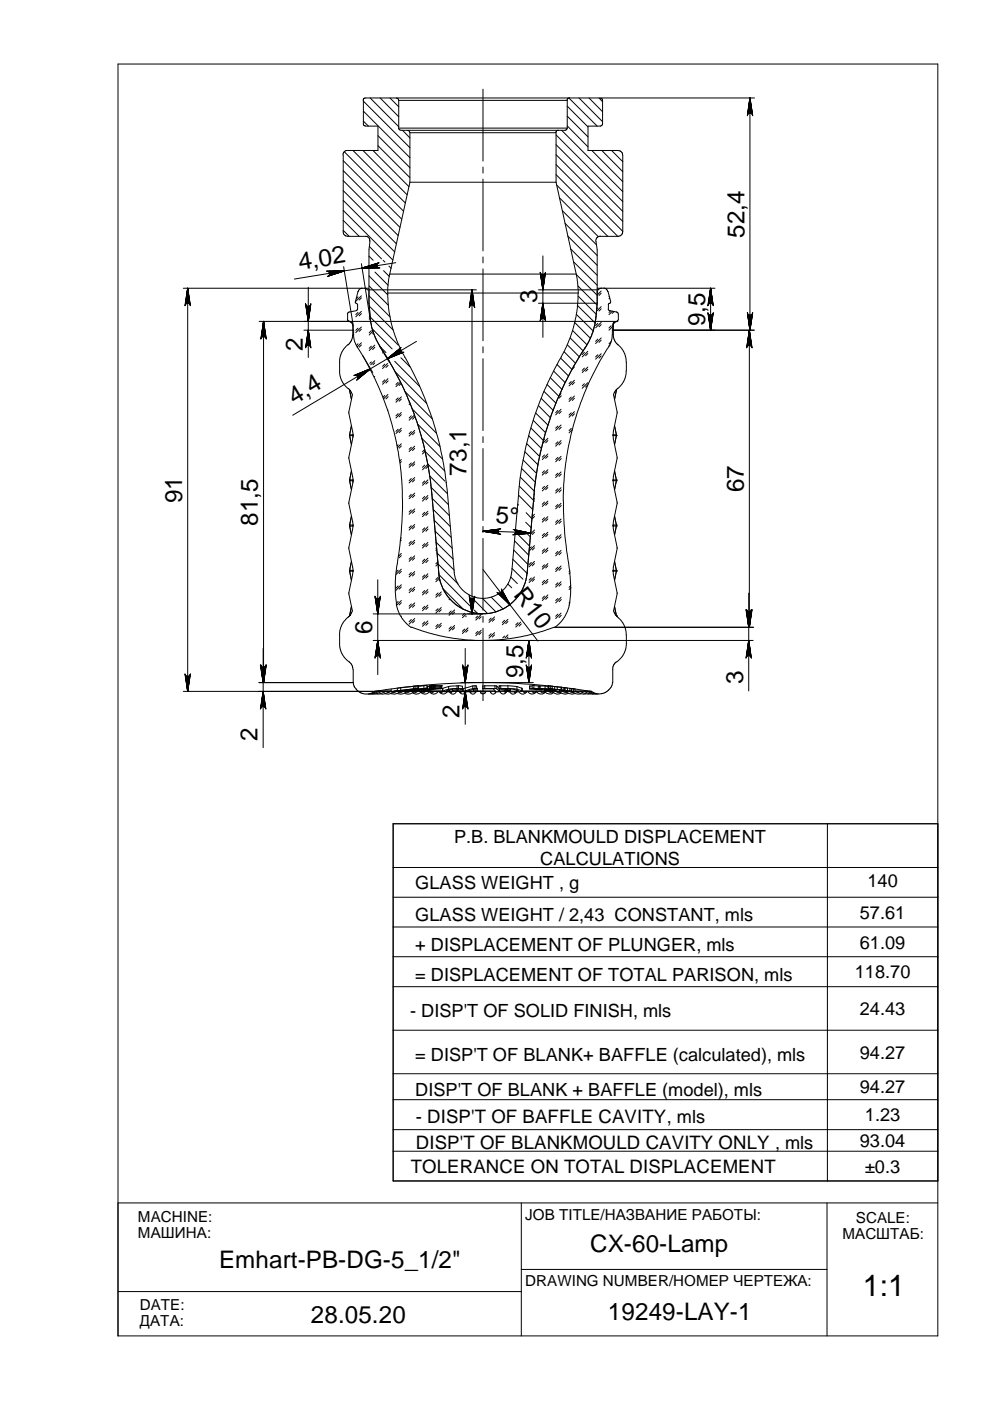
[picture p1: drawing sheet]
<svg xmlns="http://www.w3.org/2000/svg" width="210mm" height="297mm" viewBox="0 0 210 297" stroke-linecap="round" stroke-linejoin="round" font-family="sans-serif">
<defs><g id="words">
<text font-size="6.4" x="182.9" y="274.8">1:1</text>
<g font-size="5.1">
<text x="157.8" y="50.4" transform="rotate(-90 157.8 50.4)">52,4</text>
<text x="63.6" y="57.2" transform="rotate(-9 63.6 57.2)">4,02</text>
<text x="113.9" y="64.3" transform="rotate(-90 113.9 64.3)">3</text>
<text x="149.5" y="69.2" transform="rotate(-90 149.5 69.2)">9,5</text>
<text x="64.2" y="74.4" transform="rotate(-90 64.2 74.4)">2</text>
<text x="62.4" y="85.8" transform="rotate(-31 62.4 85.8)">4,4</text>
<text x="98.9" y="100.8" transform="rotate(-90 98.9 100.8)">73,1</text>
<text x="38.6" y="106.7" transform="rotate(-90 38.6 106.7)">91</text>
<text x="157.7" y="104.4" transform="rotate(-90 157.7 104.4)">67</text>
<text x="54.7" y="111.4" transform="rotate(-90 54.7 111.4)">81,5</text>
<text x="105.1" y="110.9" transform="rotate(2 105.1 110.9)">5°</text>
<text x="108.7" y="126.2" transform="rotate(52 108.7 126.2)">R10</text>
<text x="78.9" y="134.4" transform="rotate(-90 78.9 134.4)">6</text>
<text x="111" y="143.8" transform="rotate(-90 111 143.8)">9,5</text>
<text x="157.6" y="145.1" transform="rotate(-90 157.6 145.1)">3</text>
<text x="97.5" y="152.1" transform="rotate(-90 97.5 152.1)">2</text>
<text x="54.6" y="157.1" transform="rotate(-90 54.6 157.1)">2</text>
<text x="46.4" y="268.8">Emhart-PB-DG-5_1/2&quot;</text>
<text x="125.1" y="265.5">CX-60-Lamp</text>
<text x="65.9" y="280.5">28.05.20</text>
<text x="128.9" y="279.9">19249-LAY-1</text>
</g>
<g font-size="3.9">
<text x="96.3" y="178.8">P.B. BLANKMOULD DISPLACEMENT</text>
<text x="114.6" y="183.5">CALCULATIONS</text>
<text x="88.1" y="188.6">GLASS WEIGHT , g</text>
<text x="183.9" y="188.1">140</text>
<text x="88.1" y="195.3">GLASS WEIGHT / 2,43 CONSTANT, mls</text>
<text x="182.3" y="194.8">57.61</text>
<text x="88.1" y="201.6">+ DISPLACEMENT OF PLUNGER, mls</text>
<text x="182.3" y="201.1">61.09</text>
<text x="88.1" y="207.9">= DISPLACEMENT OF TOTAL PARISON, mls</text>
<text x="181.2" y="207.4">118.70</text>
<text x="87" y="215.7">- DISP'T OF SOLID FINISH, mls</text>
<text x="182.3" y="215.2">24.43</text>
<text x="88.1" y="224.9">= DISP'T OF BLANK+ BAFFLE (calculated), mls</text>
<text x="182.3" y="224.4">94.27</text>
<text x="88.1" y="232.3">DISP'T OF BLANK + BAFFLE (model), mls</text>
<text x="182.3" y="231.8">94.27</text>
<text x="88.2" y="238.2">- DISP'T OF BAFFLE CAVITY, mls</text>
<text x="183.4" y="237.7">1.23</text>
<text x="88.2" y="243.7">DISP'T OF BLANKMOULD CAVITY ONLY , mls</text>
<text x="182.3" y="243.2">93.04</text>
<text x="87.1" y="248.7">TOLERANCE ON TOTAL DISPLACEMENT</text>
<text x="183.4" y="248.6">±0.3</text>
</g>
<g font-size="3.2">
<text x="29.3" y="259.1">MACHINE:</text>
<text x="29.3" y="262.4">МАШИНА:</text>
<text x="111.4" y="258.7">JOB TITLE/НАЗВАНИЕ РАБОТЫ:</text>
<text x="178.6" y="262.6">МАСШТАБ:</text>
<text x="181.5" y="259.3">SCALE:</text>
<text x="111.4" y="272.7">DRAWING NUMBER/НОМЕР ЧЕРТЕЖА:</text>
<text x="29.6" y="277.8">DATE:</text>
<text x="29.6" y="281.1">ДАТА:</text>
</g>
</g></defs>
<g fill="none" stroke="#000" stroke-width=".21">
<path d="M25 13.6h173.8v269.6h-173.8zM102.4 18.9v15.2M72.8 32.9v16.5l.4 .6 .5 .1h4.1l.5 .4 .1 .6M72.8 38.3l11.6 11.6M72.8 36.2l12 12M72.8 34.1l12.4 12.4M73 32.2l12.6 12.6M74.8 31.9l11.1 11.1M77 31.9l9.3 9.4M77 21.3v5.1l.5 .3h2.6v5.2h-6.7l-.5 .3-.2 .7M77 25.7l1.1 1M77 23.6l9.9 9.8"/>
<path d="M77 21.4l9.9 9.9M78.5 20.8l6 6.1M79.1 31.9l7.6 7.7M80.1 30.9l6.8 6.8M80.1 28.8l6.8 6.7M80.6 20.8l3.9 4M82.7 20.8l1.8 1.8M84.1 20.8l.4 .2v.3M84.5 27.2h35.8M84.5 21.3h35.8v5.9M84.5 27.2l.2 .3 .3 .1M84.5 21.3v5.9"/>
<path d="M85 27.6h33.4M85.3 27.6l1.6 1.6M86.4 27.7l.4 .1 .1 .3M86.9 28.1h31v10.5M86.9 38.6h31M86.9 28.1v10.5M86.9 38.6l-4.3 19.5M102.4 35.4v1.3M102.4 38v15.2M117.9 38.6l4.3 19.5M117.9 37l13.1 13.1M117.9 34.9l14.1 14.2"/>
<path d="M117.9 32.8l14.1 14.1M117.9 30.7l14.1 14.1M117.9 28.6l14.1 14.1M118.1 39.3l10.8 10.8M118.4 27.6l-.4 .1-.1 .4M119.1 27.6l12.9 13M120.3 27.2l-.2 .3-.3 .1h-1.4M120.3 26.7l4.4 4.4M120.3 24.6l4.4 4.4M120.3 22.5l4.4 4.4M120.6 20.8l6 5.9M120.7 20.8h-43.4l-.3 .2v.3"/>
<path d="M120.7 20.8l-.4 .2-.1 .3M120.7 20.8h6.6M122.8 20.8l5 5M124.9 20.8l2.9 2.9M125.5 31.9l6.5 6.6M127 20.8l.8 .8M127.3 20.8l.4 .2 .1 .3v5l-.1 .2-.4 .2h-2.6v5.2h6.4M127.4 20.8h32.6M127.6 31.9l4.4 4.5M129.7 31.9l2.3 2.4M131.1 31.9l.6 .3 .3 .7v16.5l-.4 .6-.5 .1h-3.9l-.5 .2-.3 .4 .2 2.2v11.4l-.2 2.9-.7 3.1-1.6 3.5M159 20.8v49.2"/>
<path d="M72.8 48.8l1.2 1.3M72.8 46.7l3.4 3.4M72.8 44.6l10.5 10.5M72.8 42.5l10.9 10.9M72.8 40.4l11.2 11.3M72.9 56.5l1.9 12.2M76.6 55.9l2 12.2M78.2 58.5l4 4M78.2 54.3l.9 .9M78.3 52.3l2.6 2.6M78.4 51.2l-.2 1.7v11.4l.3 2.9M79.5 57.7l2.8 2.8"/>
<path d="M81.2 55.2l.4 .4M81.3 57.4l1.2 1.2M82.5 56.4l.4 .5M82.6 58.1h39.6M82.6 58.1l-.3 2-.1 2M83.9 55.7l-21.5 3.5M102.4 54.5v1.2M102.4 57v15.2M115.1 54.3v17.2M118.7 42l8.2 8.2M119.3 44.7l7.2 7.2M119.8 47.4l6.8 6.8"/>
<path d="M120.4 50.1l6.2 6.1M121 52.8l5.6 5.6M121.6 55.5l5 5M122.2 58.1l.3 1.8 .1 2.2M122.2 58.2l4.4 4.4M38.9 61.1h37.9M39.8 61.1v85.5M54.9 68.1h18.8M55.9 68.1v76.6M64.4 70h10.6l.1 2 .6 1.5M65.4 60.9v14.9M73.8 68.1l.6 .2 .4 .5v2.6l-.4 1.1-1.8 1.9-.6 1.8v3l.2 .8 .7 1.5 .8 .8"/>
<path d="M73.8 68.1h57.2l-.5 .1-.4 .5-.1 2.4 .4 1.3 .7 .7M74.9 68.9v1.1M75.6 64.3h.1M75.6 64.3l.2 .2v1.2l-.2 .2-1.6 .3-.3 .3v1.4l.2 .2 .7 .3 .2 .5M75.7 73.5a61.1 61.1 0 0 1 9.2 41.1l-.1 1a45.4 45.4 0 0 0-.9 10.6l.2 1.8M75.9 62.9l-.4 .5M75.9 66.2l-.5 .5M75.9 69.6l-.5 .4M75.9 72.9l-.3 .4M76.6 62.7l-1.2 1.2M76.6 66l-1.2 1.2M76.6 69.3l-1.2 1.2"/>
<path d="M76.6 72.7l-.9 .9M76.6 63.1l-.4 .5M76.6 66.5l-.4 .5M76.6 69.8l-.4 .5M76.6 73.1l-.4 .5M76.9 75.4l2.1 3.6M77.2 61.1l.5 .1 .2 .3h.3M78.2 61.1h-1.6l-.6 .4-.7 2.5 .2 .3M78.2 62.7l4.5 4.5M78.2 60.6l4.1 4.1M78.3 64.9l5.1 5.1M78.3 61.5h22.7"/>
<path d="M78.4 67l-.1 .2M78.5 67.2l.2 1.9 .5 1.5 .6 1.6 1 1.5M78.5 67.5l-.2 .2M78.5 67.2l6 6M78.7 70.1l-.4 .5M78.7 73.4l-.4 .5M78.7 76.7l-.3 .3M79 69.8l4.1 4.2M79.1 70.2l-.8 .8M79.2 70.6l-.2 .2M79.5 73.2l-1.2 1.1M79.5 76.5l-.9 .8"/>
<path d="M79.5 79.8l-.2 .1M79.5 73.6l-.5 .5M79.5 76.9l-.4 .4M80.4 73.3l2.2 3.6M80.6 73.6l1.2 1.1M80.8 73.8a67.7 67.7 0 0 1 10.8 31M81.1 74.3v.1M81.3 74.6l-.2 .2M81.6 77.2l-.5 .5M82.2 77.1l-1.1 1M82.2 62.1h40.4M82.2 62.1a26.8 26.8 0 0 0 3.7 13.6"/>
<path d="M82.3 77.5l-.5 .4M83.7 76.6l5.3 5.3M83.8 78.9l6.7 6.6M85 75.8l2 2M85.8 75.7a69.6 69.6 0 0 1 9.1 28.8l1.4 17.1 .2 1 1 1.8 1 1.1 1.6 .9 1.8 .5 1.8-.2 1.8-.6 1.6-1.4 1-1.7 .4-1.7 1.5-16.8M88.3 72.4l-26.2 15.6M100.1 61.5v68.7M102.4 73.5v1.3M102.4 76.1v15.2M114.2 61.5h12.3M114.2 64.3h12.3M117.4 78.7l2.4 2.4"/>
<path d="M118.1 77.3l2.5 2.4M118.9 75.9l2.4 2.4M119 75.7a69.8 69.8 0 0 0-9.1 28.8M119.6 74.6l2.4 2.4M120.3 73.1l2.6 2.6M120.9 71.7l2.8 2.7M121.4 70.1l3.1 3M121.8 77.8l-.4 .5M121.9 68.4l3.3 3.3M122.2 66.7l3.6 3.5M122.5 64.8l3.7 3.7M122.6 60.6l4 4.1"/>
<path d="M122.6 62.1l-.3 4-.9 3.9-1.3 3.5-1.1 2.2M122.6 62.8l3.8 3.8M123.9 74.7l-.5 .5M123.9 78l-.5 .5M124 73.7a66.1 66.1 0 0 0-10.8 31.1l-1.4 16.8M124.6 74.5l-1.2 1.2M124.6 77.8l-1.2 1.2M124.6 75l-.4 .4M124.6 78.3l-.4 .4M126.6 61.1h1.3M126.7 61.9l-.1 .2M126.7 65.3l-.2 .2"/>
<path d="M126.7 68.6l-.4 .4M126.7 71.9l-.4 .5M126.7 75.2l-.4 .5M127.5 61.7l-.9 .9M127.5 65l-1.1 1M127.5 68.4l-1.2 1.1M127.5 71.7l-1.2 1.1M127.5 75l-1.2 1.1M127.5 62.2l-.5 .4M127.5 65.5l-.5 .4M127.5 68.8l-.5 .5M127.5 72.1l-.5 .5"/>
<path d="M127.5 75.5l-.5 .4M127.6 61.1l-1 .4M127.9 61.1l.7 .2 .3 .5 .6 2.2M128.1 61.1h23.5M128.9 65.6l.3 .3 1.5 .3M129.2 62.9h-.1M129.3 63.2l-.2 .2M129.3 73.1l-.2 .2M129.5 64l-.2 .3-.3 .2v1.1M129.5 65.9l-.4 .3M129.6 69.1l-.5 .4M129.6 72.4l-.5 .5"/>
<path d="M129.8 66l-.7 .7M129.9 69.2l-.8 .8M129.9 69.7l-.1 .1M130.2 66.1l-.4 .3M130.5 68.2l-.3 .1-.3 .4v1.3M130.7 66.2l.4 .2v1.4l-.2 .3-.3 .1M131.1 73.1l.8 .8 .6 1.1 .3 1.8v1.9l-.3 1.5-.5 1.2-.9 .9M150.7 61.1v8.9M158.9 70v63M160 70h-30.2v1.8l-.6 1.5a60.3 60.3 0 0 0-9.8 32.9M73.8 82.3l.6 .7 .3 .7-.7 3.9 .8 4.3v.8M74.1 92.1v.3z"/>
<path d="M74.1 82.7v.1zM74.1 92.4h.1M74.1 92.4l.4 1.9M74.1 92.4h.7M74.2 82.7l.3 2M74.5 99.9l-.4 1.9M74.5 90.3l-.4 1.9h.7M74.8 92.2v.2M74.8 92.4l-.8 4.6 .8 4.5v.8M81.6 80.5l-.5 .5M81.6 83.8l-.4 .4M82.3 80.3l-1.2 1.2"/>
<path d="M82.3 83.6l-1 1M82.3 86.9l-.1 .1M82.3 80.8l-.5 .4M82.3 84.1l-.5 .5M84.4 81.1l-.5 .4M84.4 84.4l-.5 .4M84.4 87.7l-.5 .5M84.4 91l-.5 .5M84.4 94.3l-.2 .2M84.9 81l-1 1M85 81.3l-.4 .4M85.1 84.1l-1.2 1.2"/>
<path d="M85.1 87.4l-1.2 1.2M85.1 90.8l-1.2 1.1M85.1 94.1l-.8 .8M85.1 97.4l-.3 .3M85.1 84.6l-.5 .5M85.1 87.9l-.5 .5M85.1 91.3l-.5 .4M85.1 94.6l-.5 .4M85.1 97.9l-.3 .3M85.9 83l5.8 5.8M86.8 85.2l-.1 .1M87 85.6l-.3 .2"/>
<path d="M87.2 88.2l-.5 .4M87.2 91.5l-.5 .5M87.2 94.8l-.5 .5M87.2 98.2l-.5 .4M87.4 86.7l5.1 5.1M87.9 88l-1.2 1.1M87.9 91.3l-1.2 1.1M87.9 94.6l-1.2 1.1M87.9 97.9l-1.2 1.2M87.9 88.4l-.4 .5M87.9 91.7l-.4 .5M87.9 95.1l-.4 .4"/>
<path d="M87.9 98.4l-.4 .4M88.6 89.9l4.7 4.8M89.5 92.9l4.4 4.5M89.6 99.6l1.1-1.1 3.6 3.5M90 95.3l-.4 .5M90 98.6l-.4 .5M90.1 95.7l-.5 .6M90.2 95.7l4.1 4.2M90.8 98.9l-.5 .4M102.4 92.6v1.2M102.4 95.1v15.2M110.6 99.3l2.9 2.9"/>
<path d="M110.9 97.5l2.9 2.9M111.3 95.8l2.8 2.8M111.7 94.1l2.7 2.7M112.1 92.4l2.7 2.7M112.6 90.7l2.6 2.7 .2-.2M113.1 89.1l2.6 2.7M113.6 87.6l2.6 2.6M114.2 86l2.5 2.6M114.8 84.5l2.5 2.5M115.4 83l2.5 2.5M115.4 96.5l-.4 .4M115.4 99.8l-.4 .5"/>
<path d="M116 81.5l2.5 2.5M116.2 92.9l-1.1 1.1M116.2 96.3l-1.2 1.1M116.2 99.6l-1.2 1.1M116.2 93.4l-.5 .5M116.2 96.7l-.5 .5M116.7 80.1l2.5 2.5M118.3 87l-.5 .5M118.3 90.3l-.5 .5M118.3 93.7l-.5 .4M118.3 97l-.5 .4M119 83.5l-.4 .4"/>
<path d="M119 86.8l-1.2 1.2M119 90.1l-1.2 1.2M119 93.4l-1.2 1.2M119 96.8l-1.2 1.1M119 83.9l-.5 .5M119 87.2l-.5 .5M119 90.6l-.5 .4M119 93.9l-.5 .4M119 97.2l-.5 .5M121.1 80.9l-.5 .5M121.1 84.2l-.5 .5M121.1 87.5l-.5 .5"/>
<path d="M121.1 90.8l-.5 .5M121.4 91l-.8 .8M121.8 80.6l-1.2 1.2M121.8 84l-1.2 1.1M121.8 87.3l-1.2 1.2M121.8 81.1l-.5 .5M121.8 84.4l-.5 .5M121.8 87.7l-.5 .5M123.9 81.4l-.5 .4M124.6 81.1l-1.2 1.2M124.6 81.6l-.4 .5M130 92.4h.7"/>
<path d="M130 92.2h.7M130.3 99.9l.4 1.9M130.3 90.3l.4 1.9M130.6 82.7h.1M130.7 92.2v.2M130.7 92.4h.1M130.7 92.4l-.4 1.9M130.7 82.7l-.4 2M130.7 82.7h.1M130.9 87.3l-.9 4.8v1l.9 3.9-.9 4v1.2l.9 4.3M131 82.3l-.6 .7-.3 .6 .8 3.8M74.1 111.3v.2"/>
<path d="M74.1 101.8v.1M74.1 101.8h.1M74.1 111.3h.1M74.1 101.9h.1M74.1 111.5h.1M74.1 101.9l.4 1.9M74.1 111.5l.4 1.9M74.1 101.9h.7M74.1 101.8h.7M74.1 111.5h.7M74.1 111.3h.7M74.5 109.5l-.4 1.8"/>
<path d="M74.5 119l-.4 1.9M74.8 101.8v.1M74.8 111.3v.2M74.8 102l-.8 4.5 .8 4.6v1.1l-.8 3.9 .8 4.6v1.1l-.8 3.9 .7 3.8-.3 .7-.7 .7M85.1 114l-.1 .2M85.1 117.3l-.6 .7M85.1 114.5l-.2 .2M85.1 117.8l-.5 .5M87.2 101.5l-.5 .4M87.2 104.8l-.5 .5M87.2 108.1l-.5 .5M87.2 111.4l-.5 .5"/>
<path d="M87.2 114.8l-.5 .4M87.2 118.1l-.5 .5M87.9 101.2l-1.2 1.2M87.9 104.5l-1.2 1.2M87.9 107.9l-1.2 1.1M87.9 111.2l-1.2 1.2M87.9 114.5l-1.2 1.2M87.9 117.8l-1.2 1.2M87.9 101.7l-.4 .5M87.9 105l-.4 .5M87.9 108.4l-.4 .4M87.9 111.7l-.4 .4"/>
<path d="M87.9 115l-.4 .5M87.9 118.3l-.4 .5M90 102l-.4 .4M90 105.3l-.4 .4M90 108.6l-.4 .5M90 111.9l-.4 .5M90 115.3l-.4 .4M90 118.6l-.4 .4M90.7 101.8l-1.1 1.1M90.7 105.1l-1.1 1.1M90.7 108.4l-1.1 1.1M90.7 111.7l-1.1 1.1"/>
<path d="M90.7 115l-1.1 1.2M90.7 118.3l-1.1 1.2M90.8 102.2l-.5 .4M90.8 105.5l-.5 .5M90.8 108.8l-.5 .5M90.8 112.2l-.5 .4M90.8 115.5l-.5 .4M90.8 118.8l-.5 .5M91.1 101l3.8 3.7M91.4 103.4l3.7 3.6M91.6 104.8l1.6 17.9 1.1 2.9 1 1.3 1.5 1.4 1.5 .9 1.5 .6 1.4 .3 2.7-.1 2.6-.8 1.5-.9 1.9-1.9 .9-1.4 .5-1.4 .4-2M91.7 105.7l3.6 3.6"/>
<path d="M91.9 108l3.6 3.6M92.1 110.3l3.6 3.6M92.3 112.6l3.6 3.6M92.5 115l3.6 3.6M92.6 116.5l-.2 .2M92.6 116.1l-.2 .1M92.7 117.2l3.6 3.7M92.8 119.1l-.4 .4M92.9 119.5l-.5 .5M92.9 119.6l4.2 4.2M94.6 102.3h.1M102.4 112.6l10.1 .5"/>
<path d="M102.4 111.6v1.3M102.4 114.2v15.2M108.7 118.6l3.1 3M108.9 116.6l3 3.1M109.1 114.7l3 3M109.3 112.8l3 3M109.8 106.9l.1 .2M109.9 105l3 3M110.1 103.1l3 3M110.3 101.2l3 2.9M111.4 112.8l1 1M111.5 110.7l1.1 1.2"/>
<path d="M111.5 108.7l1.3 1.3M112.6 112.6v.1M112.6 115.9l-.4 .4M112.6 119.2l-.4 .5M113.3 105.7l-.1 .2M113.3 109l-.5 .5M113.3 112.4l-.8 .8M113.3 115.7l-1.1 1.1M113.3 119l-1.1 1.2M113.3 106.2l-.2 .2M113.3 109.5l-.4 .5M113.3 112.8l-.4 .5"/>
<path d="M113.3 116.1l-.4 .5M113.3 119.5l-.4 .5M115.4 103.1l-.4 .5M115.4 106.5l-.4 .4M115.4 109.8l-.4 .4M115.4 113.1l-.4 .5M115.4 116.4l-.4 .5M115.4 119.7l-.4 .5M116.2 102.9l-1.2 1.2M116.2 106.2l-1.2 1.2M116.2 109.5l-1.2 1.2M116.2 112.8l-1.2 1.2"/>
<path d="M116.2 116.2l-1.2 1.1M116.2 119.5l-1.2 1.2M116.2 100.1l-.5 .4M116.2 103.4l-.5 .4M116.2 106.7l-.5 .4M116.2 110l-.5 .5M116.2 113.3l-.5 .5M116.2 116.7l-.5 .4M116.2 120l-.5 .4M118.3 100.3l-.5 .5M118.3 103.6l-.5 .5M118.3 107l-.5 .4"/>
<path d="M118.3 110.3l-.5 .4M118.3 113.6l-.5 .5M118.3 116.9l-.5 .5M119 100.1l-1.2 1.1M119 103.4l-1.2 1.1M119 106.7l-1.2 1.2M119 110.1l-1.2 1.1M119 113.4l-1.2 1.1M119 116.7l-1.2 1.1M119 100.5l-.5 .5M119 103.9l-.5 .4M119 107.2l-.5 .4"/>
<path d="M119 110.5l-.5 .5M119 113.8l-.5 .5M119 117.2l-.5 .4M119.5 106.2l.2 6.8 .9 6.4M120.6 119.5a26.5 26.5 0 0 1 0 9.2l-.2 .8-1 1.8-1.7 1.7M130 111.5l.9 4.6M130 111.3v.2M130 101.9h.7M130 101.8h.7M130 111.5h.7M130 111.3h.7M130.3 109.5l.4 1.8"/>
<path d="M130.3 119l.4 1.9M130.7 111.3v.2M130.7 101.8v.1M130.7 111.5h.1M130.7 101.9h.1M130.7 101.8h.1M130.7 111.3h.1M130.7 111.5l-.4 1.9M130.7 101.9l-.4 1.9M130.8 116.1l-.8 4.8M130.9 106.5l-.9 4.8M55.8 137.5v21"/>
<path d="M72 134.6v2.4l.3 1.2 .6 1.1 1.1 1M73.8 130.9l-.9 .8-.5 1-.3 1-.1 .9M74.1 130.5v.1zM74.1 120.9v.2M74.1 130.5h.1M74.1 120.9h.1M74.1 121.1h.1M74.1 121.1l.4 1.9M74.1 121.1h.7M74.1 120.9h.7M74.5 128.6l-.4 1.9M74.8 120.9v.2"/>
<path d="M79.1 135.8h23.2M79.1 130.2h23.2M80.1 122.9v20.1M84 128l.4 1.5 .8 1.6 1.5 1.6 .6 .3M84.4 120.9l-.4 .4M84.4 124.2l-.5 .5M84.4 127.5l-.4 .4M85.1 120.7l-1.2 1.1M85.1 124l-1.2 1.2M85.1 127.3l-1 1M85.1 130.6l-.1 .1M85.1 121.1l-.5 .5"/>
<path d="M85.1 124.4l-.5 .5M85.1 127.8l-.5 .5M87.2 121.4l-.5 .5M87.2 124.7l-.5 .5M87.2 128l-.5 .5M87.2 131.3l-.5 .5M87.3 133a41.6 41.6 0 0 0 13.6 2.8h2.6a42.7 42.7 0 0 0 14-2.8h42.3M87.9 121.2l-1.2 1.1M87.9 124.5l-1.2 1.2M87.9 127.8l-1.2 1.2M87.9 131.1l-1.2 1.2M87.9 121.7l-.4 .4"/>
<path d="M87.9 125l-.4 .4M87.9 128.3l-.4 .5M87.9 131.6l-.4 .5M90 121.9l-.4 .5M90 125.2l-.4 .5M90 128.6l-.4 .4M90 131.9l-.4 .4M90.7 121.7l-1.1 1.1M90.7 125l-1.1 1.1M90.7 128.3l-1.1 1.2M90.7 131.6l-1.1 1.2M90.8 122.1l-.5 .5"/>
<path d="M90.8 125.5l-.5 .4M90.8 128.8l-.5 .4M90.8 132.1l-.5 .5M92.9 122.4l-.5 .5M92.9 125.7l-.5 .5M92.9 129.1l-.5 .4M92.9 132.4l-.5 .4M93.1 121.9l6.5 6.5M93.2 122.5l-.8 .8M93.3 122.9l-.2 .2M93.6 125.5l-1.2 1.1M93.6 128.8l-1.2 1.2"/>
<path d="M93.6 132.2l-1.2 1.1M93.6 126l-.5 .4M93.6 129.3l-.5 .4M93.6 132.6l-.5 .5M94 124.9l4.3 4.3M95.4 127l-.2 .2M95.7 129.5l-.5 .5M95.7 132.9l-.5 .4M96.4 129.3l-1.2 1.2M96.4 132.6l-1.2 1.2M96.4 129.8l-.5 .4M96.4 133.1l-.5 .4"/>
<path d="M98.5 130l-.5 .5M98.5 133.4l-.5 .4M98.6 137.5v16.1M98.8 130.2l-.8 .8M98.8 130.6v.2M99.2 133.1l-1.2 1.2M99.2 133.6l-.4 .5M99.4 126.1l.2 .2M100.5 127.2l2.9 2.9M100.5 129.4l.8 .7M101.3 130.6l-.4 .4M101.3 133.8l-.4 .5"/>
<path d="M102 130.3l-1.1 1.2M102 133.6l-1.1 1.2M102 130.8l-.4 .4M102 134.1l-.4 .5M102.3 126.9l2.9 2.8M102.4 130.7v1.2M102.4 133.2v15.3M102.4 120.8l11.6 15.1M102.5 135.8h57.2M104.1 131l-.4 .5M104.1 134.4l-.4 .4M104.1 126.6l2.6 2.5"/>
<path d="M104.9 130.8l-1.2 1.2M104.9 134.1l-1.2 1.2M104.9 131.3l-.5 .4M104.9 134.6l-.5 .5M107 131.5l-.5 .5M107 134.9l-.4 .3M107.7 131.3l-1.2 1.1M107.7 134.6l-.6 .6M107.7 131.8l-.5 .4M107.7 135.1l-.2 .1M107.7 123.9l.8 .7M108.3 122.3l1.4 1.4"/>
<path d="M108.5 120.5l2.4 2.3M109.8 132l-.5 .5M110.4 131.9l-1.1 1.1M110.5 132.3l-.4 .4M112.1 135.8v8.9M112.6 122.5l-.4 .5M113.3 122.3l-1.1 1.2M113.3 122.8l-.4 .5M115.4 123l-.4 .5M115.4 126.4l-.4 .5M116.2 122.8l-1.2 1.2M116.2 126.1l-1.2 1.2"/>
<path d="M116.2 123.3l-.5 .5M116.2 126.6l-.5 .5M118.3 120.3l-.5 .4M118.3 123.6l-.5 .4M118.3 126.9l-.5 .4M118.3 130.2l-.5 .5M119 120l-1.2 1.2M119 123.3l-1.2 1.2M119 126.6l-1.2 1.2M119 130l-1.2 1.1M119 120.5l-.5 .4M119 123.8l-.5 .5"/>
<path d="M119 127.1l-.5 .5M119 130.5l-.5 .4M120.7 128.3h-.1M120.8 121l-.2 .2M120.8 127.7l-.2 .1M120.9 121.4l-.3 .3M121 124.6l-.4 .4M121 124.1l-.4 .4M130 121.1l.9 4.6-.8 3.8M130 120.9v.2M130 121.1h.7M130 120.9h.7"/>
<path d="M130.1 129.5l.3 .7 .7 .7M130.3 128.6l.4 1.9M130.6 130.5h.1M130.7 120.9v.2M130.7 130.5v.1M130.7 121.1h.1M130.7 130.5h.1M130.7 120.9h.1M130.7 121.1l-.4 1.9M130.7 130.6h.1M131 130.9l.9 .9 .7 1.4 .2 1.4v2.2l-.2 1-.4 1-1.4 1.6M158.7 125.8v20.7"/>
<path d="M38.9 146.6h66.1M54.9 144.7h20v.4l.4 .7 .6 .7 .7 .5 1.6 .1 1.2-.5 .7-.1M74 140.4l.7 .8 .1 .7M74.9 141.9v2.8M80.3 146.6h-.7l.2-.1a2.61 2.61 0 0 1-1.7 .6M80.3 146.5a2.85 2.85 0 0 1-1.9 .6M80.9 146.5a2.72 2.72 0 0 1-2 .6M81.7 146.5a2.55 2.55 0 0 1-2.1 .6M81.8 146.6l-.3 .2M82.6 146.5a2.46 2.46 0 0 1-2.1 .6M82.9 146.6l-.7 .3M82.9 146.5h-2.7a139.2 139.2 0 0 1 44.4 0"/>
<path d="M82.9 146.1v.6M83.7 146.6h.2M83.7 146.5a2.16 2.16 0 0 1-2.1 .6M84.2 146.5l-1.3 .2M84.3 146.5l-.7 .1 .7-.1M84.3 146.5l-1.4 .2M84.3 146.5h.1M84.3 146.5h.6M84.9 146.4v.2h-.8l-.8 .3M84.9 146.6a2.07 2.07 0 0 1-2 .5M85 145.8l-.8 .1v.6M85 145.8l2.7-.3v.5"/>
<path d="M85 146.4l-.8 .1M85 145.8v.6M85.1 146.4v.1M85.5 146.5h.1M85.7 146.5h.1M86.1 146.5h.1M86.2 146.3l-1.1 .2M86.2 146.3h.2M86.2 146.2v.1M86.3 146.6a1.72 1.72 0 0 1-2 .4M86.3 146.6h-.9l-.9 .3M86.3 146.6h.4"/>
<path d="M86.3 146.5l1.9-.3-1.4 .3M86.3 146.5h-.2h.7M86.3 146.5h.1M86.4 146.2v.1M86.7 146.3h-.3M86.7 146.2v.1M86.8 146.5h.3M86.9 146.3l-2 .3 .2-.1M86.9 146.3l.6-.1-2 .3h.2M86.9 146.3l-1.2 .2M86.9 146.3h.1M86.9 146.6l-.5 .3h-.4"/>
<path d="M86.9 146.2l-.2 .1M86.9 146.2h.1M86.9 146.2h.3M87.1 146.4v.1M87.2 146.1v.1M87.3 146.5h-.2h2.3M87.3 146.4v.1M87.4 146.2h-.2M87.4 146.2h.2M87.4 146.1v.1M87.5 146.2v.1M87.6 146.2l-.7 .1"/>
<path d="M87.6 146.1v.1M87.9 146.5a1.52 1.52 0 0 1-2.1 .4M87.9 146.2h-.3M87.9 146.2h.2M87.9 146.1v.1M88 145.4l-.2 .1M88 146l-3 .4M88 145.4v.6M88.1 146v.2M88.2 146.2h.1M88.2 146.2h-.6M88.3 146.1l-.2 .1"/>
<path d="M88.3 146.1h.2M88.3 146v.1M88.4 145.4h-.4M88.4 146h-.4M88.4 146h.3M88.4 145.4h.3M88.4 145.4v.6M88.5 146v.1M88.5 146.6l-.5 .3-.5-.1M88.7 146l-4.4 .5M88.7 145.4v.6M88.7 146h.1"/>
<path d="M88.9 146.2l-1.6 .3M88.9 146.1v.1M89.1 146.2h-.2M89.1 146.2h.2M89.1 146.1v.1M89.3 146.1v.1M89.3 146.2v.3M89.4 146.6a1.36 1.36 0 0 1-1.9 .3M89.5 146.2h-.2M89.5 146.2h.1M89.5 146.2l-1.3 .2 1.1 .1M89.5 146v.2"/>
<path d="M89.6 146.2h.2M89.6 146v.2M89.8 146v.2M89.9 145.4l-1.2 .1M89.9 145.4h.7v.9M89.9 146l-1.4 .1M89.9 146l.7-.1-.3 .1M89.9 146.5h3.9M89.9 145.4v.6M90 146.1l-.2 .1M90 146.1h.5M90 146v.1"/>
<path d="M90.1 146.2h.1M90.1 146.2h-.6M90.2 146v.1M90.3 146l-2.1 .2M90.3 146v.1M90.5 145.5h.1M90.5 146.2h.2M90.5 146.2h-.4M90.6 146.3l-1.3 .2M90.6 146.3h.1M90.6 146.1h-.1M90.6 145.5v.6"/>
<path d="M90.6 146.2v.1M90.7 146.2h.1M90.7 146.2v.1M90.8 146.2h.1M90.7 146.2h.2M91 146.6l.4 .3h.3l.3-.3h.9a1.01 1.01 0 0 1-.9 .6 1.01 1.01 0 0 1-.9-.6M91 145.5h.1M91 145.5h-.4M91 146l-.4 .1M91 146h.1M91 145.5v.5M91.1 146.6a1.17 1.17 0 0 1-1.9 .2"/>
<path d="M91.1 145.5h.1M91.1 146h.1M91.1 145.5v.5M91.1 146.6h-.8l-.5 .3-.6-.1M91.1 145.4h.1M91.2 145.4h.1M91.2 146h.1M91.2 145.4l-.1 .6M91.2 145.4v.6M91.3 146h-.1M91.3 146h.1M91.4 145.4h.1"/>
<path d="M91.4 145.4h-.2M91.4 146h-.3M91.4 145.4v.6M91.5 145.4h.1M91.5 145.9h.1M91.5 145.9l-.1 .1M91.5 145.4v.5M91.5 146.1l-.7 .1M91.6 146.1l-.7 .1M91.6 146v.1M91.6 145.4h.1M91.6 145.9h.1"/>
<path d="M91.6 145.4v.5M91.7 146.2h.1M91.7 146.2l-2.3 .3M91.7 145.9h.2M91.7 145.4v.5M91.8 146l-.2 .1M91.8 146h.2M91.8 146h.1M91.9 145.3h.1M91.9 145.3l-.2 .1M91.9 145.9h.1M91.9 145.3v.6"/>
<path d="M92 145.3l.1 .1M92 145.9h.1M92 146l-.5 .1M92 145.3v.6M92 146h.1M92.1 145.4h.1M92.1 145.9h.1M92.1 145.4v.5M92.2 145.4h.1M92.2 146h.1M92.2 146h-.2M92.2 146.1h.1"/>
<path d="M92.2 146.1h-.5M92.2 145.4v.6M92.2 146h.5M92.5 145.4h.2M92.5 145.4h-.3v.6M92.5 145.4v.6M92.7 145.4h.2M92.7 145.4v.6M92.9 145.4h.2M92.9 146h-.2M92.9 146h.2M92.9 145.4v.6"/>
<path d="M93.1 145.4h.2M93.1 146h.2M93.1 145.4v.6M93.3 145.4h.1M93.3 146h.1M93.3 145.4v.6M93.4 145.4h.2M93.4 146h.2M93.4 145.4v.6M93.6 145.4h.1M93.6 146h.1M93.6 145.4v.6"/>
<path d="M93.6 145.4v.6l-1.4 .1M93.9 146v.5M94.8 146.6a.92 .92 0 0 1-.8 .6 .92 .92 0 0 1-.9-.6M95 146.6h.3M95 146.4v.2M95.1 145.6l-1.2 .4M95.1 146.1l-1.2 .4M95.1 145.6v.5M95.3 146.3v.3M95.8 146.6l-.2 .3-.4-.3a.81 .81 0 0 0 .8 .6 .81 .81 0 0 0 .8-.7l-.4 .1M96 146.5l-.7 .1M96 146.1v.4"/>
<path d="M96.8 146.5h1.3M96.9 145.4h.3M96.9 145.4l-1.8 .2M96.9 146l-1.8 .1M96.9 146h.3M96.9 145.4v.6M97.2 146.1a5.1 5.1 0 0 0-2.6 .4l.4 .1M97.2 146.1l-1.2 .4M97.2 146.1h.1M97.2 146h.8a6.8 6.8 0 0 1-4.1 .6l-.3 .3h-.2l-.3-.3M97.2 145.4l.8 .1M97.2 145.4v.6"/>
<path d="M97.4 146.6l.1 .2M97.7 144.7h4.6M98 145.5v.6M98.1 146.6h-.3l-.1 .3-.2-.1M98.1 146.6h.1M98.1 146.1v.5M98.1 146.1h.1M98.2 146l-.1 .1M98.2 146v.6M98.7 146.8l.1-.1zM98.8 146.7a.68 .68 0 0 1-.6 .5 .68 .68 0 0 1-.7-.4M99.4 146.5v.1"/>
<path d="M99.6 146.7l.1 .2 .2-.2M99.7 146.8a.59 .59 0 0 0 .5 .4 .59 .59 0 0 0 .6-.4M100.2 145.4l-2 .6M100.2 146l-2 .6M100.2 146h.5M100.2 145.4v.6M100.4 146.2l.1 .3M100.5 146.2v.3M100.7 145.4h.3v.6M100.7 145.4h-.5M100.7 146h.3l-1.9 .6M100.7 145.4v.6"/>
<path d="M100.8 146.8h.1M100.8 146.6v.2M100.9 146.7l-.1 .1M100.9 146.5h-.4M100.9 146.5h.3M100.9 146v.5M101 145.9l.2 .1v.5M101.2 146.5h3.8M101.2 146.5l-.2 .2-2.9-.1M101.8 146.6l.1 .3M101.9 146.6v.3M102.4 146h2.2l.2 .3a.7 .7 0 0 0 1 .3"/>
<path d="M102.5 144.7h10.6M102.8 145.4h-.4v.6M102.8 146h-.4M102.8 145.4v.6M102.8 145.4h2.1M102.8 146h2.1M102.9 146.8l-.5 .3-.5-.2M102.9 146.6v.3l.1-.3M103.9 146.6l.2 .2-.1-.2M104 146.8a.59 .59 0 0 0 .6 .4 .59 .59 0 0 0 .5-.4M104.9 146.6l.2 .2M104.9 145.4h.4"/>
<path d="M104.9 146h.4M104.9 145.4v.6M105.1 146.8h.1M105.2 146.6l-.1 .2M105.3 145.4l.5 .6M105.3 146l.5 .6M105.3 145.4v.6M105.8 146.6h.2M105.8 146l.1 .1M105.9 146l1.2 .4h1.1M105.9 146.5h1.8M106 146.6h1"/>
<path d="M106 146.6l.1 .2zM106 146.7a.68 .68 0 0 0 .7 .5 .68 .68 0 0 0 .6-.4M106.2 145.4h-.4v1.2M106.2 146l3.4 .1M106.2 146h-.4M106.2 145.4h1.5M106.2 145.4v.6M107 146.6l.1 .3 .2-.1M107 146.6h.7M107.4 146.6l-.1 .2M107.5 146.3l-.7-.3 1.9 .1 1.2 .4h-.4M107.5 146.3h.2"/>
<path d="M107.5 146v.3M107.7 146.6h.3M107.7 146.4v.2M107.7 145.4l1.9 .2M107.7 146.3h.5M107.7 145.4v.9M108 146.4v.2M108.2 146.3h.1M108.2 146.1v.2M109 146.7l.2 .2 .3-.2M109.5 146.5l-1.5 .1M109.5 146.3v.2"/>
<path d="M109.6 146.5l-.1 .2a.78 .78 0 0 1-.8 .5 .78 .78 0 0 1-.7-.6M109.6 145.6l1 .3M109.6 146.1l1 .4M109.6 145.6v.5M110.6 145.9l.1 .1M110.6 146.5h.1l-.7 .2-2.3-.1M110.6 145.9v.6M110.7 146.5h5.5M110.7 146v.5M111.9 146.6h.9M111.9 146.6h-1l.3 .3h.2l.3-.4a.91 .91 0 0 1-.8 .7 .91 .91 0 0 1-.9-.5M112.4 145.4l-.1 .6"/>
<path d="M112.4 146l2.5 .2h-.3M112.4 145.4v.6M112.4 145.4h.4M112.8 146.6h1l-.4 .3h-.2zM113.2 145.4h.9M113.2 145.4h-.4v.5M113.2 146l-.4-.1 .6 .1h-1M113.2 146h.9M113.2 145.4v.6M113.8 146.5a1.1 1.1 0 0 1-1.8 .2M114.1 145.4l.3 .1M114.1 146h.4"/>
<path d="M114.1 145.4v.6M114.5 146l.4 .1M114.5 145.4l-.1 .6M114.5 145.4v.6M114.5 145.4h1.1M114.6 146.2h.1M114.6 146.6h-.9a1.2 1.2 0 0 0 1.9 .2M114.6 146.6l.4 .3 .6-.1M114.6 146.6h1M114.9 146.1h-1.5l1.2 .1M114.9 146.1h.1M114.9 146.1v.1"/>
<path d="M115.4 146.1v.2M115.4 146.3l1.1 .2M115.4 146.3h.6M115.6 145.4l.6 .1M115.6 146l.6 .1M115.6 146h-1.2l1.9 .2h-.2M115.6 145.4v.6M115.7 146.1v.1M116 146.3l1.3 .2h.3l-.5-.1h.7M116 146.2v.1M116 146.2l1.9 .1-.7-.1M116.1 146.2h-.4h.3"/>
<path d="M116.1 146.1v.1M116.2 145.4h.2M116.2 146.1l.8 .1M116.2 145.4v.7M116.2 145.4h.1M116.3 146.6h-.9a1.47 1.47 0 0 0 2 .3M116.3 146.6l.5 .3 .5-.1M116.3 146.6h.9M116.4 145.4h.4M116.4 146h-.2l5 .6M116.4 146h.4M116.4 145.4v.6"/>
<path d="M116.5 146.5l2.1 .2M116.5 146.5h.3M116.6 146.3v.1M116.8 145.4l.3 .1M116.8 146h.3h-.2M116.8 145.4v.6M116.9 146.5a1.66 1.66 0 0 0 2.1 .4M116.9 146l.7 .1M116.9 146h.1M117 146.2h.2M117 146.1v.1M117.1 146.3v.1"/>
<path d="M117.2 146.1v.1M117.6 145.6h.6M117.6 145.6l-.5-.1v.5M117.6 146.1l.6 .1M117.6 145.6v.5M117.8 146.4l.8 .3M117.9 146.2l-.1 .2M117.9 146.6l.5 .3h.4M118.2 145.6l.8 .1M118.2 146.2l.8 .1M118.2 145.6v.6M118.6 146.7a1.82 1.82 0 0 0 2 .3"/>
<path d="M118.6 146.2v.5M118.7 146.6h.7M118.7 146.2v.5M118.7 146.5h1.7M119 145.7v.6M119 146.3h.1M119 146.3h.4M119.4 146.6l.9 .3M119.4 146.6h1.8M119.4 146.3l.3 .1M119.4 145.7v.6M119.7 146.4h.1"/>
<path d="M119.7 145.8v.6M119.7 145.8h.1M119.8 145.8l.5 .1v.6M119.8 146.4l.5 .1M119.8 145.8v.6M119.9 146.6a2.08 2.08 0 0 0 2 .5M120.3 146.5h.5M120.7 146.6l.9 .3M120.8 146.5h.3M121.1 146.5a2.21 2.21 0 0 0 2.1 .6M121.1 146h-.3v.5M121.1 146h.1"/>
<path d="M121.1 146.5h.1M121.1 146v.5M121.2 146.6l.7 .1M121.2 146h.4M121.2 146.5l.4 .1M121.2 146v.5M121.6 146l.3 .1v.6M121.6 146.6l.3 .1M121.6 146v.6M122.1 146.6h-.2l.7 .3M122.2 146.5a2.41 2.41 0 0 0 2 .6M122.2 146.6h.8"/>
<path d="M123 146.6l.4 .2M123 146.6h.2M123.1 146.5a2.51 2.51 0 0 0 2.1 .6M123.1 146.6h.8M123.9 146.5a2.68 2.68 0 0 0 2 .6M124 146.6h.7M124.5 146.5a2.79 2.79 0 0 0 1.9 .6M124.5 146.6h.7M125.3 146.6l-.3-.1a2.75 2.75 0 0 0 1.8 .6M129.8 144.7v.7l-.6 .7-.7 .7-.9 .3h-1.2l-1-.6h-3.5M130.7 140.3l-.5 .5-.3 .7v3.2M175.4 174.7v75.7"/>
<path d="M198.8 174.7h-115.4v75.7h115.4M83.4 183.9h115.4M83.4 190.2h115.4M83.4 196.5h115.4M83.4 202.8h115.4M83.4 209.2h115.4M83.4 218.4h115.4M83.4 227.7h115.4M83.4 233.2h115.4M83.4 239.5h115.4M25 255h173.8M83.4 244.1h115.4"/>
<path d="M110.5 255v28.2M175.3 255v28.2M25 273.8h85.5M110.5 269.1h64.8"/>
</g>
<g fill="#000" stroke="#000" stroke-width=".21">
<path d="M159 20.8l-.5 3.7z" fill-rule="evenodd"/>
<path d="M159 20.8l-.5 3.6z" fill-rule="evenodd"/>
<path d="M159 20.8l-.3 3.3-.1 .1z" fill-rule="evenodd"/>
<path d="M159 20.8l-.1 3.2-.2 .1z" fill-rule="evenodd"/>
<path d="M159 20.8l.1 3.2h-.2z" fill-rule="evenodd"/>
<path d="M159 20.8l.3 3.3-.2-.1z" fill-rule="evenodd"/>
<path d="M159 20.8l.4 3.4-.1-.1z" fill-rule="evenodd"/>
<path d="M159 20.8l.6 3.6z" fill-rule="evenodd"/>
<path d="M159 20.8l.6 3.7z" fill-rule="evenodd"/>
<path d="M69.2 57.5l3.8-.1z" fill-rule="evenodd"/>
<path d="M69.4 57.5l3.6-.1z" fill-rule="evenodd"/>
<path d="M69.6 57.6l3.4-.2-3.3 .3z" fill-rule="evenodd"/>
<path d="M69.7 57.7l3.3-.3-3.2 .5z" fill-rule="evenodd"/>
<path d="M69.8 57.9l3.2-.5-3.2 .7z" fill-rule="evenodd"/>
<path d="M69.8 58.1l3.2-.7-3.2 .8z" fill-rule="evenodd"/>
<path d="M69.8 58.2l3.2-.8-3.3 1z" fill-rule="evenodd"/>
<path d="M69.6 58.5l3.4-1.1z" fill-rule="evenodd"/>
<path d="M69.4 58.6l3.6-1.2z" fill-rule="evenodd"/>
<path d="M76.8 56.8h3.8z" fill-rule="evenodd"/>
<path d="M76.8 56.8h3.5z" fill-rule="evenodd"/>
<path d="M76.8 56.8l3.3-.2 .1 .1z" fill-rule="evenodd"/>
<path d="M76.8 56.8l3.1-.4 .2 .2z" fill-rule="evenodd"/>
<path d="M76.8 56.8l3.1-.6v.2z" fill-rule="evenodd"/>
<path d="M76.8 56.8l3.2-.8-.1 .2z" fill-rule="evenodd"/>
<path d="M76.8 56.8l3.3-.9z" fill-rule="evenodd"/>
<path d="M76.8 56.8l3.4-1z" fill-rule="evenodd"/>
<path d="M76.8 56.8l3.6-1.1z" fill-rule="evenodd"/>
<path d="M39.8 61.1l-.6 3.7z" fill-rule="evenodd"/>
<path d="M39.8 61.1l-.5 3.6z" fill-rule="evenodd"/>
<path d="M39.8 61.1l-.3 3.3-.1 .1z" fill-rule="evenodd"/>
<path d="M39.8 61.1l-.1 3.2-.2 .1z" fill-rule="evenodd"/>
<path d="M39.8 61.1l.1 3.2h-.2z" fill-rule="evenodd"/>
<path d="M39.8 61.1l.3 3.3-.2-.1z" fill-rule="evenodd"/>
<path d="M39.8 61.1l.4 3.4-.1-.1z" fill-rule="evenodd"/>
<path d="M39.8 61.1l.5 3.6z" fill-rule="evenodd"/>
<path d="M39.8 61.1l.6 3.7z" fill-rule="evenodd"/>
<path d="M55.9 68.1l.6 3.8z" fill-rule="evenodd"/>
<path d="M55.9 68.1l.5 3.6z" fill-rule="evenodd"/>
<path d="M55.9 68.1l.4 3.5-.2-.2z" fill-rule="evenodd"/>
<path d="M55.9 68.1l.2 3.3h-.1z" fill-rule="evenodd"/>
<path d="M55.9 68.1l.1 3.3h-.2z" fill-rule="evenodd"/>
<path d="M55.9 68.1l-.1 3.3h-.2z" fill-rule="evenodd"/>
<path d="M55.9 68.1l-.3 3.3-.1 .2z" fill-rule="evenodd"/>
<path d="M55.9 68.1l-.5 3.6z" fill-rule="evenodd"/>
<path d="M55.9 68.1l-.6 3.8z" fill-rule="evenodd"/>
<path d="M65.9 64.4l-.5 3.7z" fill-rule="evenodd"/>
<path d="M65.9 64.6l-.5 3.5z" fill-rule="evenodd"/>
<path d="M65.6 64.9l.2-.1-.4 3.3z" fill-rule="evenodd"/>
<path d="M65.4 64.9h.2l-.2 3.2z" fill-rule="evenodd"/>
<path d="M65.3 64.9h.1v3.2z" fill-rule="evenodd"/>
<path d="M65.1 64.9h.2l.1 3.2z" fill-rule="evenodd"/>
<path d="M64.9 64.8l.2 .1 .3 3.2z" fill-rule="evenodd"/>
<path d="M64.9 64.6l.5 3.5z" fill-rule="evenodd"/>
<path d="M64.8 64.4l.6 3.7z" fill-rule="evenodd"/>
<path d="M65.4 70l-.6 3.8z" fill-rule="evenodd"/>
<path d="M65.4 70l-.5 3.6z" fill-rule="evenodd"/>
<path d="M65.4 70l-.3 3.3-.2 .1z" fill-rule="evenodd"/>
<path d="M65.4 70l-.1 3.2-.2 .1z" fill-rule="evenodd"/>
<path d="M65.4 70v3.2h-.1z" fill-rule="evenodd"/>
<path d="M65.4 70l.2 3.3-.2-.1z" fill-rule="evenodd"/>
<path d="M65.4 70l.4 3.4-.2-.1z" fill-rule="evenodd"/>
<path d="M65.4 70l.5 3.6z" fill-rule="evenodd"/>
<path d="M65.4 70l.5 3.8z" fill-rule="evenodd"/>
<path d="M75 79.6l3.6-1.4z" fill-rule="evenodd"/>
<path d="M75.2 79.6l3.4-1.4z" fill-rule="evenodd"/>
<path d="M75.4 79.6l3.2-1.4-3 1.4z" fill-rule="evenodd"/>
<path d="M75.6 79.6l3-1.4-2.9 1.5z" fill-rule="evenodd"/>
<path d="M75.7 79.7l2.9-1.5-2.7 1.7z" fill-rule="evenodd"/>
<path d="M75.9 79.9l2.7-1.7-2.7 1.9z" fill-rule="evenodd"/>
<path d="M75.9 80.1l2.7-1.9-2.7 2.1z" fill-rule="evenodd"/>
<path d="M75.9 80.3l2.7-2.1-2.9 2.3z" fill-rule="evenodd"/>
<path d="M75.7 80.5l2.9-2.3-3 2.4z" fill-rule="evenodd"/>
<path d="M82.1 76.1l3.5-1.4z" fill-rule="evenodd"/>
<path d="M82.1 76.1l3.3-1.4z" fill-rule="evenodd"/>
<path d="M82.1 76.1l3-1.5 .2 .1z" fill-rule="evenodd"/>
<path d="M82.1 76.1l2.8-1.6 .2 .1z" fill-rule="evenodd"/>
<path d="M82.1 76.1l2.7-1.8 .1 .2z" fill-rule="evenodd"/>
<path d="M82.1 76.1l2.7-1.9v.1z" fill-rule="evenodd"/>
<path d="M82.1 76.1l2.7-2.1v.2z" fill-rule="evenodd"/>
<path d="M82.1 76.1l2.8-2.3z" fill-rule="evenodd"/>
<path d="M82.1 76.1l2.9-2.5z" fill-rule="evenodd"/>
<path d="M100.1 61.5l-.6 3.7z" fill-rule="evenodd"/>
<path d="M100.1 61.5l-.5 3.6z" fill-rule="evenodd"/>
<path d="M100.1 61.5l-.3 3.3-.1 .1z" fill-rule="evenodd"/>
<path d="M100.1 61.5l-.1 3.2-.2 .1z" fill-rule="evenodd"/>
<path d="M100.1 61.5l.1 3.2h-.2z" fill-rule="evenodd"/>
<path d="M100.1 61.5l.2 3.3-.1-.1z" fill-rule="evenodd"/>
<path d="M100.1 61.5l.4 3.4-.2-.1z" fill-rule="evenodd"/>
<path d="M100.1 61.5l.5 3.6z" fill-rule="evenodd"/>
<path d="M100.1 61.5l.6 3.7z" fill-rule="evenodd"/>
<path d="M115.7 57.7l-.6 3.8z" fill-rule="evenodd"/>
<path d="M115.6 57.9l-.5 3.6z" fill-rule="evenodd"/>
<path d="M115.4 58.2l.1-.1-.4 3.4z" fill-rule="evenodd"/>
<path d="M115.2 58.2h.2l-.3 3.3z" fill-rule="evenodd"/>
<path d="M115 58.2h.2l-.1 3.3z" fill-rule="evenodd"/>
<path d="M114.8 58.2h.2l.1 3.3z" fill-rule="evenodd"/>
<path d="M114.7 58.1l.1 .1 .3 3.3z" fill-rule="evenodd"/>
<path d="M114.6 57.9l.5 3.6z" fill-rule="evenodd"/>
<path d="M114.5 57.7l.6 3.8z" fill-rule="evenodd"/>
<path d="M115.1 64.3l-.6 3.8z" fill-rule="evenodd"/>
<path d="M115.1 64.3l-.5 3.5z" fill-rule="evenodd"/>
<path d="M115.1 64.3l-.3 3.3-.1 .1z" fill-rule="evenodd"/>
<path d="M115.1 64.3l-.1 3.2-.2 .1z" fill-rule="evenodd"/>
<path d="M115.1 64.3l.1 3.2h-.2z" fill-rule="evenodd"/>
<path d="M115.1 64.3l.3 3.3-.2-.1z" fill-rule="evenodd"/>
<path d="M115.1 64.3l.4 3.4-.1-.1z" fill-rule="evenodd"/>
<path d="M115.1 64.3l.5 3.5z" fill-rule="evenodd"/>
<path d="M115.1 64.3l.6 3.8z" fill-rule="evenodd"/>
<path d="M150.7 61.1l-.6 3.7z" fill-rule="evenodd"/>
<path d="M150.7 61.1l-.5 3.6z" fill-rule="evenodd"/>
<path d="M150.7 61.1l-.3 3.3-.2 .1z" fill-rule="evenodd"/>
<path d="M150.7 61.1l-.1 3.2-.2 .1z" fill-rule="evenodd"/>
<path d="M150.7 61.1v3.2h-.1z" fill-rule="evenodd"/>
<path d="M150.7 61.1l.2 3.3-.2-.1z" fill-rule="evenodd"/>
<path d="M150.7 61.1l.4 3.4-.2-.1z" fill-rule="evenodd"/>
<path d="M150.7 61.1l.5 3.6z" fill-rule="evenodd"/>
<path d="M150.7 61.1l.6 3.7z" fill-rule="evenodd"/>
<path d="M151.3 66.3l-.6 3.7z" fill-rule="evenodd"/>
<path d="M151.2 66.4l-.5 3.6z" fill-rule="evenodd"/>
<path d="M150.9 66.7l.2-.1-.4 3.4z" fill-rule="evenodd"/>
<path d="M150.7 66.8l.2-.1-.2 3.3z" fill-rule="evenodd"/>
<path d="M150.6 66.8h.1v3.2z" fill-rule="evenodd"/>
<path d="M150.4 66.7l.2 .1 .1 3.2z" fill-rule="evenodd"/>
<path d="M150.2 66.6l.2 .1 .3 3.3z" fill-rule="evenodd"/>
<path d="M150.2 66.4l.5 3.6z" fill-rule="evenodd"/>
<path d="M150.1 66.3l.6 3.7z" fill-rule="evenodd"/>
<path d="M158.9 70l-.6 3.8z" fill-rule="evenodd"/>
<path d="M158.9 70l-.5 3.6z" fill-rule="evenodd"/>
<path d="M158.9 70l-.3 3.3-.1 .1z" fill-rule="evenodd"/>
<path d="M158.9 70l-.1 3.2-.2 .1z" fill-rule="evenodd"/>
<path d="M158.9 70l.1 3.2h-.2z" fill-rule="evenodd"/>
<path d="M158.9 70l.2 3.3-.1-.1z" fill-rule="evenodd"/>
<path d="M158.9 70l.4 3.4-.2-.1z" fill-rule="evenodd"/>
<path d="M158.9 70l.5 3.6z" fill-rule="evenodd"/>
<path d="M158.9 70l.6 3.8z" fill-rule="evenodd"/>
<path d="M159.6 66.3l-.6 3.7z" fill-rule="evenodd"/>
<path d="M159.6 66.4l-.6 3.6z" fill-rule="evenodd"/>
<path d="M159.3 66.7l.1-.1-.4 3.4z" fill-rule="evenodd"/>
<path d="M159.1 66.8l.2-.1-.3 3.3z" fill-rule="evenodd"/>
<path d="M158.9 66.8h.2l-.1 3.2z" fill-rule="evenodd"/>
<path d="M158.7 66.7l.2 .1 .1 3.2z" fill-rule="evenodd"/>
<path d="M158.6 66.6l.1 .1 .3 3.3z" fill-rule="evenodd"/>
<path d="M158.5 66.4l.5 3.6z" fill-rule="evenodd"/>
<path d="M158.5 66.3l.5 3.7z" fill-rule="evenodd"/>
<path d="M102.4 112.6l3.8-.5z" fill-rule="evenodd"/>
<path d="M102.4 112.6l3.6-.4z" fill-rule="evenodd"/>
<path d="M102.4 112.6l3.4-.3-.1 .1z" fill-rule="evenodd"/>
<path d="M102.4 112.6l3.3-.2-.1 .2z" fill-rule="evenodd"/>
<path d="M102.4 112.6h3.2v.2z" fill-rule="evenodd"/>
<path d="M102.4 112.6l3.2 .2 .1 .2z" fill-rule="evenodd"/>
<path d="M102.4 112.6l3.3 .4 .1 .1z" fill-rule="evenodd"/>
<path d="M102.4 112.6l3.6 .6z" fill-rule="evenodd"/>
<path d="M102.4 112.6l3.8 .7z" fill-rule="evenodd"/>
<path d="M108.7 113.4l3.8-.3z" fill-rule="evenodd"/>
<path d="M108.9 113.4l3.6-.3z" fill-rule="evenodd"/>
<path d="M109.2 113.1h3.3l-3.4 .2z" fill-rule="evenodd"/>
<path d="M109.3 112.9l3.2 .2h-3.3z" fill-rule="evenodd"/>
<path d="M109.3 112.8l3.2 .3-3.2-.2z" fill-rule="evenodd"/>
<path d="M109.3 112.6l3.2 .5-3.2-.3z" fill-rule="evenodd"/>
<path d="M109.1 112.4l3.4 .7z" fill-rule="evenodd"/>
<path d="M109 112.3l3.5 .8z" fill-rule="evenodd"/>
<path d="M108.8 112.3l3.7 .8z" fill-rule="evenodd"/>
<path d="M80.1 135.8l-.6 3.8z" fill-rule="evenodd"/>
<path d="M80.1 135.8l-.4 3.4-.2 .1z" fill-rule="evenodd"/>
<path d="M80.1 135.8l-.3 3.3-.1 .1z" fill-rule="evenodd"/>
<path d="M80.1 135.8l-.1 3.2-.2 .1z" fill-rule="evenodd"/>
<path d="M80.1 135.8l.1 3.2h-.2z" fill-rule="evenodd"/>
<path d="M80.1 135.8l.2 3.3-.1-.1z" fill-rule="evenodd"/>
<path d="M80.1 135.8l.4 3.4-.2-.1z" fill-rule="evenodd"/>
<path d="M80.1 135.8l.5 3.5z" fill-rule="evenodd"/>
<path d="M80.1 135.8l.5 3.8z" fill-rule="evenodd"/>
<path d="M80.6 126.4l-.5 3.8z" fill-rule="evenodd"/>
<path d="M80.6 126.6l-.5 3.6z" fill-rule="evenodd"/>
<path d="M80.3 126.9l.2-.1-.4 3.4z" fill-rule="evenodd"/>
<path d="M80.2 126.9h.1l-.2 3.3z" fill-rule="evenodd"/>
<path d="M80 126.9h.2l-.1 3.3z" fill-rule="evenodd"/>
<path d="M79.8 126.9h.2l.1 3.3z" fill-rule="evenodd"/>
<path d="M79.7 126.8l.1 .1 .3 3.3z" fill-rule="evenodd"/>
<path d="M79.5 126.6l.6 3.6z" fill-rule="evenodd"/>
<path d="M79.5 126.4l.6 3.8z" fill-rule="evenodd"/>
<path d="M100.7 126.4l-.6 3.8z" fill-rule="evenodd"/>
<path d="M100.6 126.6l-.5 3.6z" fill-rule="evenodd"/>
<path d="M100.3 126.9l.2-.1-.4 3.4z" fill-rule="evenodd"/>
<path d="M100.2 126.9h.1l-.2 3.3z" fill-rule="evenodd"/>
<path d="M100 126.9h.2l-.1 3.3z" fill-rule="evenodd"/>
<path d="M99.8 126.9h.2l.1 3.3z" fill-rule="evenodd"/>
<path d="M99.7 126.8l.1 .1 .3 3.3z" fill-rule="evenodd"/>
<path d="M99.6 126.6l.5 3.6z" fill-rule="evenodd"/>
<path d="M99.5 126.4l.6 3.8z" fill-rule="evenodd"/>
<path d="M105.4 125.6l2.7 2.6z" fill-rule="evenodd"/>
<path d="M105.5 125.7l2.6 2.5z" fill-rule="evenodd"/>
<path d="M105.7 125.8h.2l2.2 2.4z" fill-rule="evenodd"/>
<path d="M105.9 125.8l.2-.1 2 2.5z" fill-rule="evenodd"/>
<path d="M106.1 125.7l.2-.1 1.8 2.6z" fill-rule="evenodd"/>
<path d="M106.3 125.5l1.8 2.7-1.8-2.6z" fill-rule="evenodd"/>
<path d="M106.4 125.3l1.7 2.9-1.8-2.7z" fill-rule="evenodd"/>
<path d="M106.4 125.1l1.7 3.1z" fill-rule="evenodd"/>
<path d="M106.3 124.9l1.8 3.3z" fill-rule="evenodd"/>
<path d="M112.1 135.8l.6 3.8z" fill-rule="evenodd"/>
<path d="M112.1 135.8l.5 3.5z" fill-rule="evenodd"/>
<path d="M112.1 135.8l.5 3.4-.2-.1z" fill-rule="evenodd"/>
<path d="M112.1 135.8l.3 3.3-.2-.1z" fill-rule="evenodd"/>
<path d="M112.1 135.8l.1 3.2h-.1z" fill-rule="evenodd"/>
<path d="M112.1 135.8v3.2l-.3 .1z" fill-rule="evenodd"/>
<path d="M112.1 135.8l-.3 3.3-.1 .1z" fill-rule="evenodd"/>
<path d="M112.1 135.8l-.5 3.5z" fill-rule="evenodd"/>
<path d="M112.1 135.8l-.6 3.8z" fill-rule="evenodd"/>
<path d="M159.3 129.2l-.6 3.8z" fill-rule="evenodd"/>
<path d="M159.3 129.4l-.6 3.6z" fill-rule="evenodd"/>
<path d="M159 129.7l.2-.1-.5 3.4z" fill-rule="evenodd"/>
<path d="M158.8 129.8l.2-.1-.3 3.3z" fill-rule="evenodd"/>
<path d="M158.7 129.8h.1l-.1 3.2z" fill-rule="evenodd"/>
<path d="M158.5 129.7l.2 .1v3.2z" fill-rule="evenodd"/>
<path d="M158.3 129.6l.2 .1 .2 3.3z" fill-rule="evenodd"/>
<path d="M158.2 129.4l.5 3.6z" fill-rule="evenodd"/>
<path d="M158.2 129.2l.5 3.8z" fill-rule="evenodd"/>
<path d="M158.7 135.8l-.5 3.8z" fill-rule="evenodd"/>
<path d="M158.7 135.8l-.5 3.5z" fill-rule="evenodd"/>
<path d="M158.7 135.8l-.2 3.3-.2 .1z" fill-rule="evenodd"/>
<path d="M158.7 135.8v3.2l-.2 .1z" fill-rule="evenodd"/>
<path d="M158.7 135.8l.1 3.2h-.1z" fill-rule="evenodd"/>
<path d="M158.7 135.8l.3 3.3-.2-.1z" fill-rule="evenodd"/>
<path d="M158.7 135.8l.5 3.4-.2-.1z" fill-rule="evenodd"/>
<path d="M158.7 135.8l.6 3.5z" fill-rule="evenodd"/>
<path d="M158.7 135.8l.6 3.8z" fill-rule="evenodd"/>
<path d="M159.5 129.2l-.6 3.8z" fill-rule="evenodd"/>
<path d="M159.4 129.4l-.5 3.6z" fill-rule="evenodd"/>
<path d="M159.1 129.7l.2-.1-.4 3.4z" fill-rule="evenodd"/>
<path d="M159 129.8l.1-.1-.2 3.3z" fill-rule="evenodd"/>
<path d="M158.8 129.8h.2l-.1 3.2z" fill-rule="evenodd"/>
<path d="M158.6 129.7l.2 .1 .1 3.2z" fill-rule="evenodd"/>
<path d="M158.5 129.6l.1 .1 .3 3.3z" fill-rule="evenodd"/>
<path d="M158.4 129.4l.5 3.6z" fill-rule="evenodd"/>
<path d="M158.3 129.2l.6 3.8z" fill-rule="evenodd"/>
<path d="M40.4 142.9l-.6 3.7z" fill-rule="evenodd"/>
<path d="M40.3 143l-.5 3.6z" fill-rule="evenodd"/>
<path d="M40.1 143.3l.1-.1-.4 3.4z" fill-rule="evenodd"/>
<path d="M39.9 143.4l.2-.1-.3 3.3z" fill-rule="evenodd"/>
<path d="M39.7 143.4h.2l-.1 3.2z" fill-rule="evenodd"/>
<path d="M39.5 143.3l.2 .1 .1 3.2z" fill-rule="evenodd"/>
<path d="M39.4 143.2l.1 .1 .3 3.3z" fill-rule="evenodd"/>
<path d="M39.3 143l.5 3.6z" fill-rule="evenodd"/>
<path d="M39.2 142.9l.6 3.7z" fill-rule="evenodd"/>
<path d="M55.8 146.6l-.6 3.8z" fill-rule="evenodd"/>
<path d="M55.8 146.6l-.5 3.6z" fill-rule="evenodd"/>
<path d="M55.8 146.6l-.3 3.3-.1 .1z" fill-rule="evenodd"/>
<path d="M55.8 146.6l-.1 3.2-.2 .1z" fill-rule="evenodd"/>
<path d="M55.8 146.6l.1 3.2h-.2z" fill-rule="evenodd"/>
<path d="M55.8 146.6l.2 3.3-.1-.1z" fill-rule="evenodd"/>
<path d="M55.8 146.6l.4 3.4-.2-.1z" fill-rule="evenodd"/>
<path d="M55.8 146.6l.5 3.6z" fill-rule="evenodd"/>
<path d="M55.8 146.6l.6 3.8z" fill-rule="evenodd"/>
<path d="M56.4 141l-.6 3.7z" fill-rule="evenodd"/>
<path d="M56.3 141.2l-.5 3.5z" fill-rule="evenodd"/>
<path d="M56 141.4l.2-.1-.4 3.4z" fill-rule="evenodd"/>
<path d="M55.9 141.5l.1-.1-.2 3.3z" fill-rule="evenodd"/>
<path d="M55.7 141.5h.2l-.1 3.2z" fill-rule="evenodd"/>
<path d="M55.5 141.4l.2 .1 .1 3.2z" fill-rule="evenodd"/>
<path d="M55.4 141.3l.1 .1 .3 3.3z" fill-rule="evenodd"/>
<path d="M55.3 141.2l.5 3.5z" fill-rule="evenodd"/>
<path d="M55.2 141l.6 3.7z" fill-rule="evenodd"/>
<path d="M55.3 141l.6 3.7z" fill-rule="evenodd"/>
<path d="M55.4 141.2l.5 3.5z" fill-rule="evenodd"/>
<path d="M55.5 141.3l.1 .1 .3 3.3z" fill-rule="evenodd"/>
<path d="M55.6 141.4l.2 .1 .1 3.2z" fill-rule="evenodd"/>
<path d="M55.8 141.5h.2l-.1 3.2z" fill-rule="evenodd"/>
<path d="M56 141.5l.1-.1-.2 3.3z" fill-rule="evenodd"/>
<path d="M56.1 141.4l.2-.1-.4 3.4z" fill-rule="evenodd"/>
<path d="M56.4 141.2l-.5 3.5z" fill-rule="evenodd"/>
<path d="M56.5 141l-.6 3.7z" fill-rule="evenodd"/>
<path d="M98.6 146.6l-.5 3.8z" fill-rule="evenodd"/>
<path d="M98.6 146.6l-.5 3.6z" fill-rule="evenodd"/>
<path d="M98.6 146.6l-.2 3.3-.2 .1z" fill-rule="evenodd"/>
<path d="M98.6 146.6v3.2l-.2 .1z" fill-rule="evenodd"/>
<path d="M98.6 146.6l.2 3.2h-.2z" fill-rule="evenodd"/>
<path d="M98.6 146.6l.3 3.3-.1-.1z" fill-rule="evenodd"/>
<path d="M98.6 146.6l.5 3.4-.2-.1z" fill-rule="evenodd"/>
<path d="M98.6 146.6l.6 3.6z" fill-rule="evenodd"/>
<path d="M98.6 146.6l.6 3.8z" fill-rule="evenodd"/>
<path d="M99.2 141l-.6 3.7z" fill-rule="evenodd"/>
<path d="M99.2 141.2l-.6 3.5z" fill-rule="evenodd"/>
<path d="M98.9 141.4l.2-.1-.5 3.4z" fill-rule="evenodd"/>
<path d="M98.8 141.5l.1-.1-.3 3.3z" fill-rule="evenodd"/>
<path d="M98.6 141.5h.2l-.2 3.2z" fill-rule="evenodd"/>
<path d="M98.4 141.4l.2 .1v3.2z" fill-rule="evenodd"/>
<path d="M98.2 141.3l.2 .1 .2 3.3z" fill-rule="evenodd"/>
<path d="M98.1 141.2l.5 3.5z" fill-rule="evenodd"/>
<path d="M98.1 141l.5 3.7z" fill-rule="evenodd"/>
<path d="M111.5 141l.6 3.7z" fill-rule="evenodd"/>
<path d="M111.6 141.2l.5 3.5z" fill-rule="evenodd"/>
<path d="M111.7 141.3l.1 .1 .3 3.3z" fill-rule="evenodd"/>
<path d="M111.8 141.4l.3 .1v3.2z" fill-rule="evenodd"/>
<path d="M112.1 141.5h.1l-.1 3.2z" fill-rule="evenodd"/>
<path d="M112.2 141.5l.2-.1-.3 3.3z" fill-rule="evenodd"/>
<path d="M112.4 141.4l.2-.1-.5 3.4z" fill-rule="evenodd"/>
<path d="M112.6 141.2l-.5 3.5z" fill-rule="evenodd"/>
<path d="M112.7 141l-.6 3.7z" fill-rule="evenodd"/>
</g>
<use href="#words"/>
</svg>
